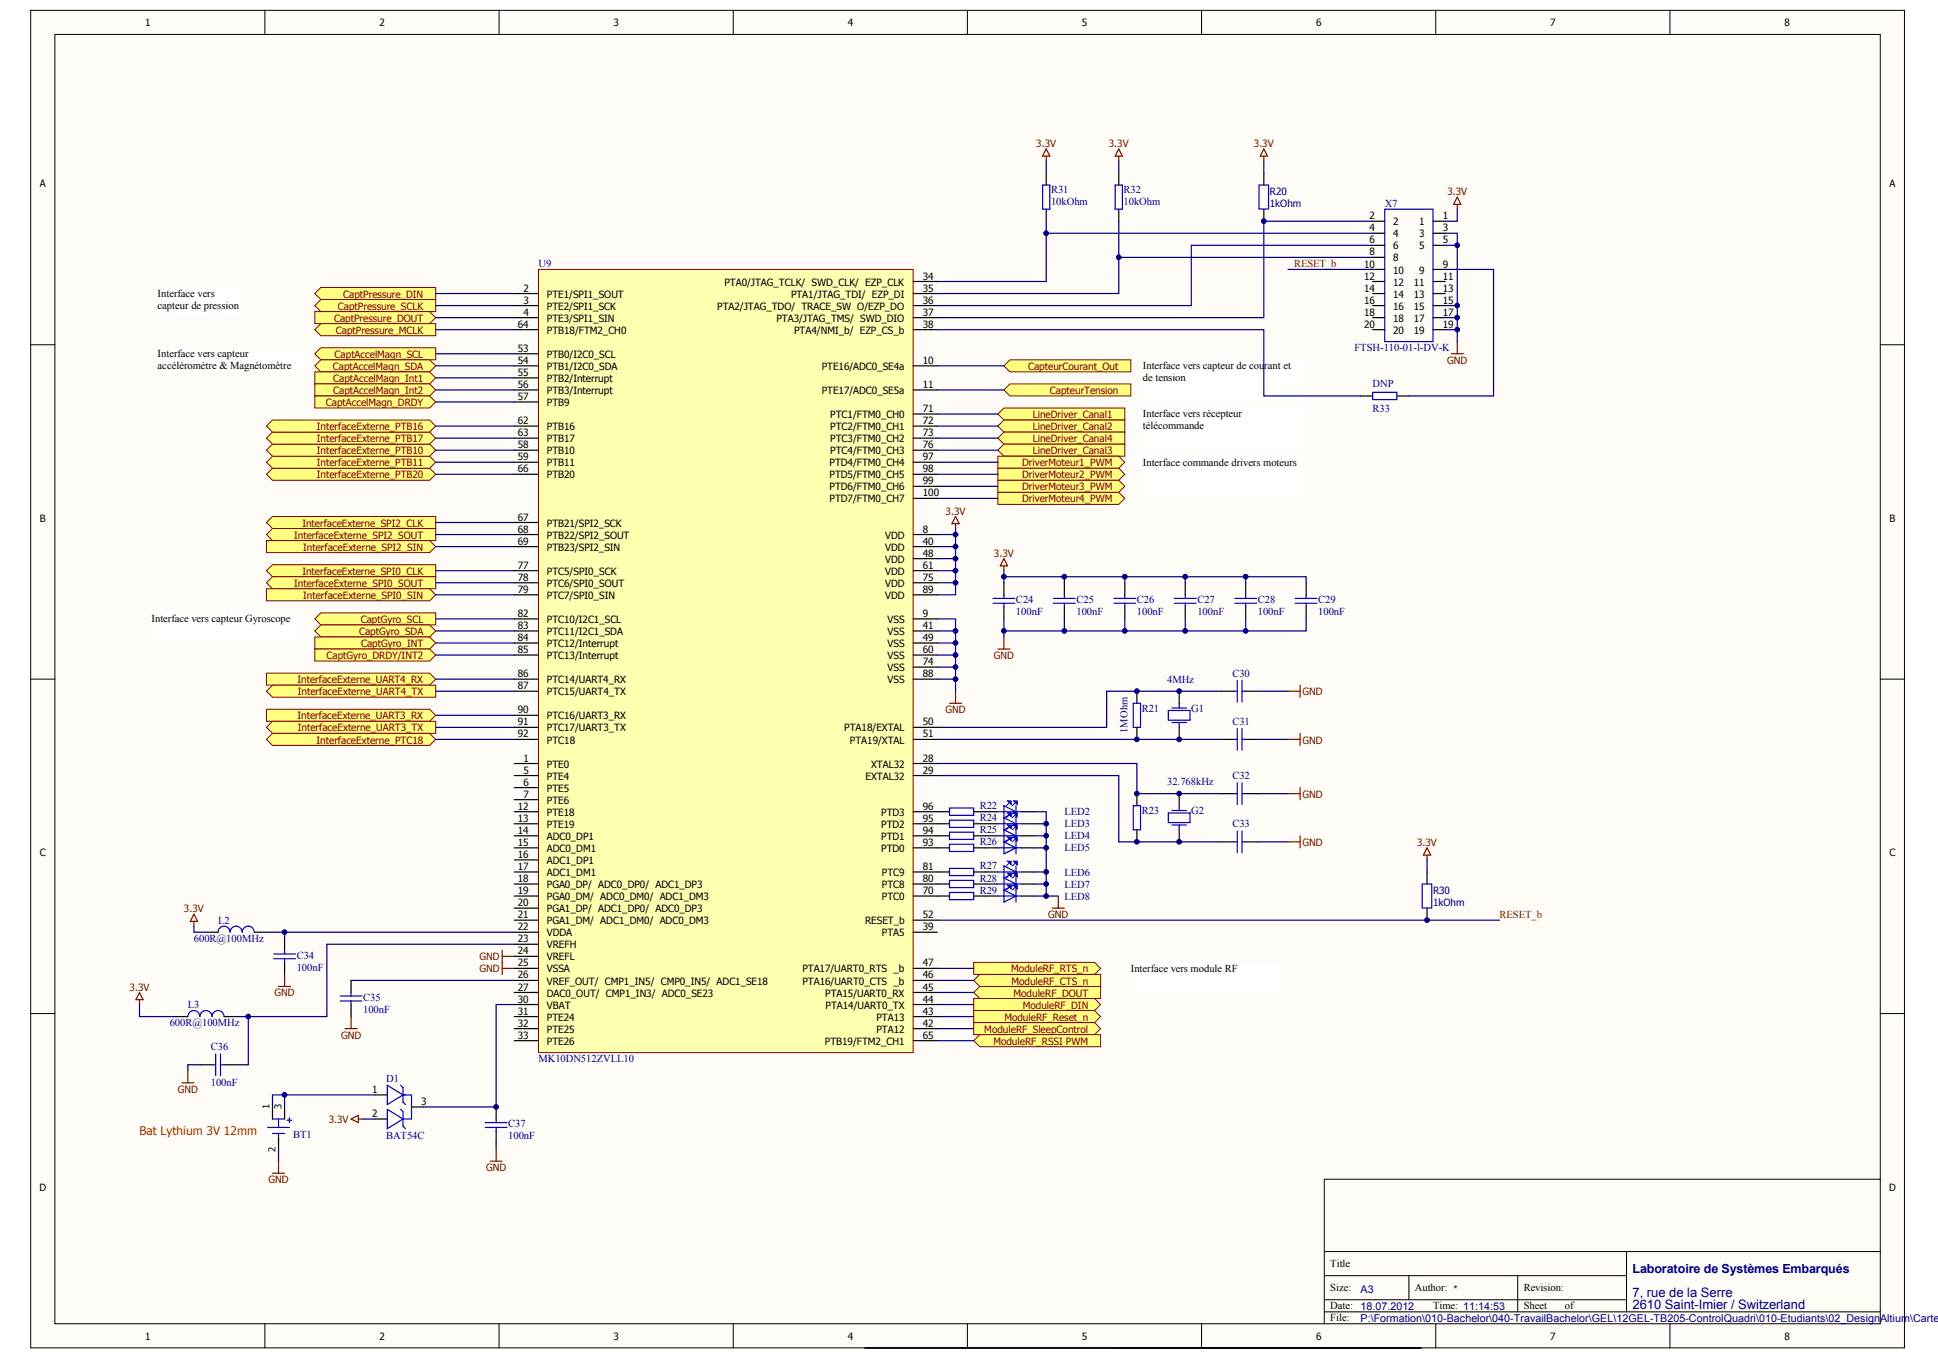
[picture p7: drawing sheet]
<svg xmlns="http://www.w3.org/2000/svg" width="287mm" height="202mm" viewBox="0 0 287 202" stroke-linecap="round" stroke-linejoin="round" font-family="sans-serif">
<defs><g id="words">
<g font-size="1.9" fill="#000080">
<text x="241.6" y="188.3">Laboratoire de Systèmes Embarqués</text>
<text x="241.6" y="191.9">7, rue de la Serre</text>
<text x="241.6" y="193.7">2610 Saint-Imier / Switzerland</text>
</g>
<text font-size="1.8" fill="#f00" x="20.6" y="167.9">Bat Lythium 3V 12mm</text>
<g font-size="1.6" fill="#000080">
<text x="155.5" y="28.6">R31</text>
<text x="166.3" y="28.6">R32</text>
<text x="155.5" y="30.4">10kOhm</text>
<text x="166.3" y="30.4">10kOhm</text>
<text x="204.9" y="30.6">X7</text>
<text x="79.7" y="39.5">U9</text>
<text x="200.5" y="52">FTSH-110-01-l-DV-K</text>
<text x="203.1" y="57.3">DNP</text>
<text x="203.1" y="60.9">R33</text>
<text x="150.4" y="89.3">C24</text>
<text x="159.3" y="89.3">C25</text>
<text x="168.3" y="89.3">C26</text>
<text x="177.2" y="89.3">C27</text>
<text x="186.1" y="89.3">C28</text>
<text x="195.1" y="89.3">C29</text>
<text x="150.4" y="91">100nF</text>
<text x="159.3" y="91">100nF</text>
<text x="168.3" y="91">100nF</text>
<text x="177.2" y="91">100nF</text>
<text x="186.1" y="91">100nF</text>
<text x="195.1" y="91">100nF</text>
<text x="172.7" y="101">4MHz</text>
<text x="182.4" y="100.1">C30</text>
<text x="169" y="105.3">R21</text>
<text x="176.3" y="105.3">G1</text>
<text x="182.4" y="107.3">C31</text>
<text x="166.9" y="108.5" transform="rotate(-90 166.9 108.5)">1MOhm</text>
<text x="145" y="119.8">R22</text>
<text x="172.7" y="116.2">32.768kHz</text>
<text x="182.4" y="115.3">C32</text>
<text x="145" y="125.1">R26</text>
<text x="145" y="123.3">R25</text>
<text x="145" y="121.5">R24</text>
<text x="157.5" y="126">LED5</text>
<text x="157.5" y="124.2">LED4</text>
<text x="157.5" y="120.6">LED2</text>
<text x="157.5" y="122.4">LED3</text>
<text x="169" y="120.5">R23</text>
<text x="176.3" y="120.5">G2</text>
<text x="182.4" y="122.4">C33</text>
<text x="145" y="128.7">R27</text>
<text x="145" y="130.5">R28</text>
<text x="157.5" y="131.3">LED7</text>
<text x="157.5" y="129.6">LED6</text>
<text x="32.3" y="136.7">L2</text>
<text x="145" y="132.2">R29</text>
<text x="157.5" y="133.1">LED8</text>
<text x="28.7" y="139.4">600R@100MHz</text>
<text x="43.9" y="143.6">100nF</text>
<text x="43.9" y="141.9">C34</text>
<text x="27.8" y="149.2">L3</text>
<text x="53.7" y="149.9">100nF</text>
<text x="53.7" y="148.1">C35</text>
<text x="25.1" y="151.9">600R@100MHz</text>
<text x="31.2" y="155.4">C36</text>
<text x="31.2" y="160.8">100nF</text>
<text x="57.1" y="160.1">D1</text>
<text x="79.7" y="157.2">MK10DN512ZVLL10</text>
<text x="75.2" y="166.8">C37</text>
<text x="43.4" y="168.4">BT1</text>
<text x="57.1" y="168.6">BAT54C</text>
<text x="75.2" y="168.6">100nF</text>
<text x="201.4" y="191.3">A3</text>
<text x="201.4" y="193.8">18.07.2012</text>
<text x="201.4" y="195.6">P:\Formation\010-Bachelor\040-TravailBachelor\GEL\12GEL-TB205-ControlQuadri\010-Etudiants\02_DesignAltium\CarteC</text>
</g>
<g font-size="1.6" fill="#800000">
<text x="191.5" y="39.5">RESET_b</text>
<text x="221.9" y="135.8">RESET_b</text>
</g>
<g font-size="1.6">
<text x="23.3" y="43.9">Interface vers</text>
<text x="23.3" y="45.7">capteur de pression</text>
<text x="23.3" y="52.9">Interface vers capteur</text>
<text x="23.3" y="54.6">accéléromètre &amp; Magnétomètre</text>
<text x="169.1" y="54.6">Interface vers capteur de cou</text>
<text x="169.1" y="56.4">de tension</text>
<text x="187.1" y="54.6">rant et</text>
<text x="169.1" y="61.8">Interface vers récepteur</text>
<text x="169.1" y="63.5">télécommande</text>
<text x="169.1" y="68.9">Interface commande drivers moteurs</text>
<text x="22.4" y="92.1">Interface vers capteur Gyroscope</text>
<text x="167.4" y="143.8">Interface vers module RF</text>
<text x="196.9" y="187.5">Title</text>
<text x="196.9" y="191.1">Size:</text>
<text x="209.4" y="191.1">Author: *</text>
<text x="225.5" y="191.1">Revision:</text>
<text x="196.9" y="193.8">Date:</text>
<text x="196.9" y="195.5">File:</text>
<text x="212.1" y="193.8">Time: 11:14:53</text>
<text x="225.5" y="193.8">Sheet</text>
<text x="231.6" y="193.8">of</text>
</g>
<g font-size="1.5">
<text x="21.5" y="3.9">1</text>
<text x="56.1" y="3.9">2</text>
<text x="90.8" y="3.9">3</text>
<text x="125.5" y="3.9">4</text>
<text x="160.1" y="3.9">5</text>
<text x="194.8" y="3.9">6</text>
<text x="229.4" y="3.9">7</text>
<text x="264.1" y="3.9">8</text>
<text x="5.9" y="27.7">A</text>
<text x="279.6" y="27.7">A</text>
<text x="202.7" y="32.5">2</text>
<text x="202.7" y="34.2">4</text>
<text x="206.2" y="33.3">2</text>
<text x="206.2" y="35.1">4</text>
<text x="210" y="33.3">1</text>
<text x="210" y="35.1">3</text>
<text x="213.5" y="32.5">1</text>
<text x="213.5" y="34.2">3</text>
<text x="136.6" y="41.4">34</text>
<text x="201.9" y="39.6">10</text>
<text x="201.9" y="41.4">12</text>
<text x="202.7" y="36">6</text>
<text x="202.7" y="37.8">8</text>
<text x="206.2" y="36.9">6</text>
<text x="206.2" y="38.7">8</text>
<text x="206.2" y="40.5">10</text>
<text x="210" y="36.9">5</text>
<text x="210" y="40.5">9</text>
<text x="213.5" y="36">5</text>
<text x="213.5" y="39.6">9</text>
<text x="213.5" y="41.4">11</text>
<text x="77.5" y="43.2">2</text>
<text x="77.5" y="44.9">3</text>
<text x="77.5" y="46.7">4</text>
<text x="80.9" y="44">PTE1/SPI1_SOUT</text>
<text x="80.9" y="45.8">PTE2/SPI1_SCK</text>
<text x="80.9" y="47.6">PTE3/SPI1_SIN</text>
<text x="106.1" y="45.8">PTA2/JTAG_TDO/ TRACE_SW O/EZP_DO</text>
<text x="107.2" y="42.3">PTA0/JTAG_TCLK/ SWD_CLK/ EZP_CLK</text>
<text x="114.9" y="47.6">PTA3/JTAG_TMS/ SWD_DIO</text>
<text x="117.1" y="44">PTA1/JTAG_TDI/ EZP_DI</text>
<text x="136.6" y="43.2">35</text>
<text x="136.6" y="44.9">36</text>
<text x="136.6" y="46.7">37</text>
<text x="201.9" y="43.2">14</text>
<text x="201.9" y="44.9">16</text>
<text x="201.9" y="46.7">18</text>
<text x="206.2" y="42.3">12</text>
<text x="206.2" y="44">14</text>
<text x="206.2" y="45.8">16</text>
<text x="206.2" y="47.6">18</text>
<text x="209.2" y="42.3">11</text>
<text x="209.2" y="44">13</text>
<text x="209.2" y="45.8">15</text>
<text x="209.2" y="47.6">17</text>
<text x="213.5" y="43.2">13</text>
<text x="213.5" y="44.9">15</text>
<text x="213.5" y="46.7">17</text>
<text x="76.6" y="52.1">53</text>
<text x="76.6" y="53.9">54</text>
<text x="76.6" y="48.5">64</text>
<text x="80.9" y="53">PTB0/I2C0_SCL</text>
<text x="80.9" y="49.4">PTB18/FTM2_CH0</text>
<text x="117.5" y="49.4">PTA4/NMI_b/ EZP_CS_b</text>
<text x="136.6" y="48.5">38</text>
<text x="136.6" y="53.9">10</text>
<text x="201.9" y="48.5">20</text>
<text x="206.2" y="49.4">20</text>
<text x="209.2" y="49.4">19</text>
<text x="213.5" y="48.5">19</text>
<text x="76.6" y="55.6">55</text>
<text x="76.6" y="57.4">56</text>
<text x="76.6" y="59.2">57</text>
<text x="80.9" y="54.7">PTB1/I2C0_SDA</text>
<text x="80.9" y="56.5">PTB2/Interrupt</text>
<text x="80.9" y="58.3">PTB3/Interrupt</text>
<text x="121.6" y="58.3">PTE17/ADC0_SE5a</text>
<text x="121.6" y="54.7">PTE16/ADC0_SE4a</text>
<text x="136.6" y="57.4">11</text>
<text x="76.6" y="62.8">62</text>
<text x="76.6" y="64.6">63</text>
<text x="80.9" y="63.7">PTB16</text>
<text x="80.9" y="65.4">PTB17</text>
<text x="80.9" y="60.1">PTB9</text>
<text x="122.9" y="61.9">PTC1/FTM0_CH0</text>
<text x="122.9" y="63.7">PTC2/FTM0_CH1</text>
<text x="122.9" y="65.4">PTC3/FTM0_CH2</text>
<text x="136.6" y="61">71</text>
<text x="136.6" y="62.8">72</text>
<text x="136.6" y="64.6">73</text>
<text x="76.6" y="66.3">58</text>
<text x="76.6" y="68.1">59</text>
<text x="76.6" y="69.9">66</text>
<text x="80.9" y="67.2">PTB10</text>
<text x="80.9" y="69">PTB11</text>
<text x="80.9" y="70.8">PTB20</text>
<text x="122.8" y="69">PTD4/FTM0_CH4</text>
<text x="122.8" y="70.8">PTD5/FTM0_CH5</text>
<text x="122.9" y="67.2">PTC4/FTM0_CH3</text>
<text x="136.6" y="66.3">76</text>
<text x="136.6" y="68.1">97</text>
<text x="136.6" y="69.9">98</text>
<text x="136.6" y="71.7">99</text>
<text x="5.9" y="77.2">B</text>
<text x="76.6" y="77">67</text>
<text x="80.9" y="77.9">PTB21/SPI2_SCK</text>
<text x="122.8" y="72.6">PTD6/FTM0_CH6</text>
<text x="122.8" y="74.4">PTD7/FTM0_CH7</text>
<text x="136.6" y="73.5">100</text>
<text x="279.6" y="77.2">B</text>
<text x="76.6" y="78.8">68</text>
<text x="76.6" y="80.6">69</text>
<text x="80.9" y="79.7">PTB22/SPI2_SOUT</text>
<text x="80.9" y="81.5">PTB23/SPI2_SIN</text>
<text x="131" y="79.7">VDD</text>
<text x="131" y="81.5">VDD</text>
<text x="131" y="83.3">VDD</text>
<text x="136.6" y="78.8">8</text>
<text x="136.6" y="80.6">40</text>
<text x="136.6" y="82.4">48</text>
<text x="76.6" y="84.2">77</text>
<text x="76.6" y="86">78</text>
<text x="76.6" y="87.7">79</text>
<text x="80.9" y="85.1">PTC5/SPI0_SCK</text>
<text x="80.9" y="86.8">PTC6/SPI0_SOUT</text>
<text x="80.9" y="88.6">PTC7/SPI0_SIN</text>
<text x="131" y="85.1">VDD</text>
<text x="131" y="86.8">VDD</text>
<text x="131" y="88.6">VDD</text>
<text x="136.6" y="84.2">61</text>
<text x="136.6" y="86">75</text>
<text x="136.6" y="87.7">89</text>
<text x="76.6" y="91.3">82</text>
<text x="76.6" y="93.1">83</text>
<text x="76.6" y="94.9">84</text>
<text x="80.9" y="92.2">PTC10/I2C1_SCL</text>
<text x="80.9" y="94">PTC11/I2C1_SDA</text>
<text x="80.9" y="95.8">PTC12/Interrupt</text>
<text x="131.4" y="92.2">VSS</text>
<text x="131.4" y="94">VSS</text>
<text x="131.4" y="95.8">VSS</text>
<text x="136.6" y="91.3">9</text>
<text x="136.6" y="93.1">41</text>
<text x="136.6" y="94.9">49</text>
<text x="76.6" y="100.2">86</text>
<text x="76.6" y="96.7">85</text>
<text x="80.9" y="101.1">PTC14/UART4_RX</text>
<text x="80.9" y="97.5">PTC13/Interrupt</text>
<text x="131.4" y="97.5">VSS</text>
<text x="131.4" y="99.3">VSS</text>
<text x="131.4" y="101.1">VSS</text>
<text x="136.6" y="96.7">60</text>
<text x="136.6" y="98.4">74</text>
<text x="136.6" y="100.2">88</text>
<text x="76.6" y="102">87</text>
<text x="76.6" y="105.6">90</text>
<text x="76.6" y="107.3">91</text>
<text x="80.9" y="102.9">PTC15/UART4_TX</text>
<text x="80.9" y="106.5">PTC16/UART3_RX</text>
<text x="136.6" y="107.3">50</text>
<text x="76.6" y="109.1">92</text>
<text x="77.5" y="112.7">1</text>
<text x="80.9" y="108.2">PTC17/UART3_TX</text>
<text x="80.9" y="113.6">PTE0</text>
<text x="80.9" y="110">PTC18</text>
<text x="125" y="108.2">PTA18/EXTAL</text>
<text x="125.8" y="110">PTA19/XTAL</text>
<text x="128.9" y="113.6">XTAL32</text>
<text x="136.6" y="109.1">51</text>
<text x="136.6" y="112.7">28</text>
<text x="76.6" y="119.8">12</text>
<text x="77.5" y="114.5">5</text>
<text x="77.5" y="116.3">6</text>
<text x="77.5" y="118">7</text>
<text x="80.9" y="115.4">PTE4</text>
<text x="80.9" y="117.2">PTE5</text>
<text x="80.9" y="118.9">PTE6</text>
<text x="128.1" y="115.4">EXTAL32</text>
<text x="136.6" y="114.5">29</text>
<text x="136.6" y="119.8">96</text>
<text x="76.6" y="121.6">13</text>
<text x="76.6" y="123.4">14</text>
<text x="76.6" y="125.2">15</text>
<text x="80.9" y="120.7">PTE18</text>
<text x="80.9" y="122.5">PTE19</text>
<text x="80.9" y="124.3">ADC0_DP1</text>
<text x="130.4" y="124.3">PTD1</text>
<text x="130.4" y="122.5">PTD2</text>
<text x="130.4" y="120.7">PTD3</text>
<text x="136.6" y="125.2">93</text>
<text x="136.6" y="123.4">94</text>
<text x="136.6" y="121.6">95</text>
<text x="5.9" y="126.7">C</text>
<text x="76.6" y="127">16</text>
<text x="76.6" y="128.7">17</text>
<text x="76.6" y="130.5">18</text>
<text x="80.9" y="126.1">ADC0_DM1</text>
<text x="80.9" y="127.9">ADC1_DP1</text>
<text x="80.9" y="129.6">ADC1_DM1</text>
<text x="80.9" y="131.4">PGA0_DP/ ADC0_DP0/ ADC1_DP3</text>
<text x="130.4" y="126.1">PTD0</text>
<text x="130.5" y="131.4">PTC8</text>
<text x="130.5" y="129.6">PTC9</text>
<text x="136.6" y="130.5">80</text>
<text x="136.6" y="128.7">81</text>
<text x="279.6" y="126.7">C</text>
<text x="76.6" y="132.3">19</text>
<text x="76.6" y="134.1">20</text>
<text x="76.6" y="135.9">21</text>
<text x="76.6" y="137.7">22</text>
<text x="80.9" y="133.2">PGA0_DM/ ADC0_DM0/ ADC1_DM3</text>
<text x="80.9" y="135">PGA1_DP/ ADC1_DP0/ ADC0_DP3</text>
<text x="80.9" y="136.8">PGA1_DM/ ADC1_DM0/ ADC0_DM3</text>
<text x="128" y="136.8">RESET_b</text>
<text x="130.5" y="133.2">PTC0</text>
<text x="136.6" y="137.7">39</text>
<text x="136.6" y="135.9">52</text>
<text x="136.6" y="132.3">70</text>
<text x="76.6" y="139.4">23</text>
<text x="76.6" y="141.2">24</text>
<text x="76.6" y="143">25</text>
<text x="80.9" y="138.6">VDDA</text>
<text x="80.9" y="140.3">VREFH</text>
<text x="80.9" y="142.1">VREFL</text>
<text x="80.9" y="143.9">VSSA</text>
<text x="118.7" y="143.9">PTA17/UART0_RTS _b</text>
<text x="130.5" y="138.6">PTA5</text>
<text x="136.6" y="143">47</text>
<text x="76.6" y="144.8">26</text>
<text x="76.6" y="146.6">27</text>
<text x="76.6" y="148.4">30</text>
<text x="80.9" y="145.7">VREF_OUT/ CMP1_IN5/ CMP0_IN5/ ADC1_SE18</text>
<text x="80.9" y="147.5">DAC0_OUT/ CMP1_IN3/ ADC0_SE23</text>
<text x="80.9" y="149.3">VBAT</text>
<text x="118.8" y="145.7">PTA16/UART0_CTS _b</text>
<text x="122.1" y="147.5">PTA15/UART0_RX</text>
<text x="122.2" y="149.3">PTA14/UART0_TX</text>
<text x="136.6" y="148.4">44</text>
<text x="136.6" y="146.6">45</text>
<text x="136.6" y="144.8">46</text>
<text x="76.6" y="150.1">31</text>
<text x="76.6" y="151.9">32</text>
<text x="76.6" y="153.7">33</text>
<text x="80.9" y="151">PTE24</text>
<text x="80.9" y="152.8">PTE25</text>
<text x="80.9" y="154.6">PTE26</text>
<text x="122.1" y="154.6">PTB19/FTM2_CH1</text>
<text x="129.7" y="152.8">PTA12</text>
<text x="129.7" y="151">PTA13</text>
<text x="136.6" y="151.9">42</text>
<text x="136.6" y="150.1">43</text>
<text x="136.6" y="153.7">65</text>
<text x="55.1" y="161.7">1</text>
<text x="55.1" y="165.3">2</text>
<text x="62.3" y="163.5">3</text>
<text x="5.8" y="176.2">D</text>
<text x="279.6" y="176.2">D</text>
<text x="21.5" y="198.3">1</text>
<text x="56.1" y="198.3">2</text>
<text x="90.8" y="198.3">3</text>
<text x="125.5" y="198.3">4</text>
<text x="160.1" y="198.3">5</text>
<text x="194.8" y="198.3">6</text>
<text x="229.4" y="198.3">7</text>
<text x="264.1" y="198.3">8</text>
</g>
<g font-size="1.5" fill="#800000">
<text x="153.4" y="21.8">3.3V</text>
<text x="164.1" y="21.8">3.3V</text>
<text x="185.6" y="21.8">3.3V</text>
<text x="214.2" y="28.9">3.3V</text>
<text x="49.4" y="47.6">CaptPressure_DOUT</text>
<text x="50" y="45.8">CaptPressure_SCLK</text>
<text x="50.8" y="44">CaptPressure_DIN</text>
<text x="49.5" y="53">CaptAccelMagn_SCL</text>
<text x="49.7" y="49.4">CaptPressure_MCLK</text>
<text x="214.2" y="53.8">GND</text>
<text x="49.3" y="54.7">CaptAccelMagn_SDA</text>
<text x="49.3" y="56.5">CaptAccelMagn_Int1</text>
<text x="49.3" y="58.3">CaptAccelMagn_Int2</text>
<text x="152.1" y="54.7">CapteurCourant_Out</text>
<text x="155.4" y="58.3">CapteurTension</text>
<text x="46.9" y="65.4">InterfaceExterne_PTB17</text>
<text x="46.9" y="63.7">InterfaceExterne_PTB16</text>
<text x="48.2" y="60.1">CaptAccelMagn_DRDY</text>
<text x="152.9" y="61.9">LineDriver_Canal1</text>
<text x="152.9" y="63.7">LineDriver_Canal2</text>
<text x="152.9" y="65.4">LineDriver_Canal4</text>
<text x="46.9" y="70.8">InterfaceExterne_PTB20</text>
<text x="46.9" y="69">InterfaceExterne_PTB11</text>
<text x="46.9" y="67.2">InterfaceExterne_PTB10</text>
<text x="151.3" y="69">DriverMoteur1_PWM</text>
<text x="151.3" y="70.8">DriverMoteur2_PWM</text>
<text x="152.9" y="67.2">LineDriver_Canal3</text>
<text x="44.7" y="77.9">InterfaceExterne_SPI2_CLK</text>
<text x="139.9" y="76.1">3.3V</text>
<text x="151.3" y="72.6">DriverMoteur3_PWM</text>
<text x="151.3" y="74.4">DriverMoteur4_PWM</text>
<text x="43.5" y="79.7">InterfaceExterne_SPI2_SOUT</text>
<text x="44.9" y="81.5">InterfaceExterne_SPI2_SIN</text>
<text x="147.1" y="82.4">3.3V</text>
<text x="43.5" y="86.8">InterfaceExterne_SPI0_SOUT</text>
<text x="44.7" y="85.1">InterfaceExterne_SPI0_CLK</text>
<text x="44.9" y="88.6">InterfaceExterne_SPI0_SIN</text>
<text x="53.1" y="94">CaptGyro_SDA</text>
<text x="53.4" y="92.2">CaptGyro_SCL</text>
<text x="53.4" y="95.8">CaptGyro_INT</text>
<text x="44" y="101.1">InterfaceExterne_UART4_RX</text>
<text x="48.3" y="97.5">CaptGyro_DRDY/INT2</text>
<text x="147.1" y="97.5">GND</text>
<text x="44" y="106.5">InterfaceExterne_UART3_RX</text>
<text x="44.1" y="102.9">InterfaceExterne_UART4_TX</text>
<text x="139.9" y="105.5">GND</text>
<text x="192.8" y="102.9">GND</text>
<text x="44.1" y="108.2">InterfaceExterne_UART3_TX</text>
<text x="46.9" y="110">InterfaceExterne_PTC18</text>
<text x="192.8" y="110">GND</text>
<text x="192.8" y="118">GND</text>
<text x="192.8" y="125.2">GND</text>
<text x="209.7" y="125.2">3.3V</text>
<text x="27.2" y="135">3.3V</text>
<text x="155.1" y="135.9">GND</text>
<text x="71" y="142.1">GND</text>
<text x="71" y="143.9">GND</text>
<text x="149.7" y="143.9">ModuleRF_RTS_n</text>
<text x="19.2" y="146.6">3.3V</text>
<text x="40.6" y="147.5">GND</text>
<text x="149.7" y="145.7">ModuleRF_CTS_n</text>
<text x="150" y="147.5">ModuleRF_DOUT</text>
<text x="151.4" y="149.3">ModuleRF_DIN</text>
<text x="50.5" y="153.7">GND</text>
<text x="145.7" y="152.8">ModuleRF_SleepControl</text>
<text x="147" y="154.6">ModuleRF_RSSI PWM</text>
<text x="148.6" y="151">ModuleRF_Reset_n</text>
<text x="26.3" y="161.7">GND</text>
<text x="48.7" y="166.2">3.3V</text>
<text x="71.9" y="173.3">GND</text>
<text x="39.7" y="175.1">GND</text>
</g>
<g font-size="1.5" fill="#000080">
<text x="187.9" y="28.9">R20</text>
<text x="187.9" y="30.7">1kOhm</text>
<text x="212.1" y="134.1">1kOhm</text>
<text x="212.1" y="132.3">R30</text>
</g>
<g font-size="1.4">
<text x="39.9" y="164.2" transform="rotate(-90 39.9 164.2)">1</text>
<text x="41.7" y="164.2" transform="rotate(-90 41.7 164.2)">3</text>
<text x="40.8" y="170.5" transform="rotate(-90 40.8 170.5)">2</text>
</g>
</g></defs>
<g fill="#fffcf8" stroke="#000" stroke-width=".15">
<path d="M4.5 1.5h277.3v198h-277.3z"/>
<path d="M8.1 5.1h270.2v190.8h-270.2z"/>
</g>
<g fill="none" stroke="#000" stroke-width=".15">
<path d="M39.2 1.5v3.6M73.9 1.5v3.6M108.5 1.5v3.6M143.2 1.5v3.6M177.8 1.5v3.6M212.5 1.5v3.6M247.1 1.5v3.6M4.5 51h3.6M278.3 51h3.6M4.5 100.5h3.6M278.3 100.5h3.6M4.5 150h3.6"/>
<path d="M278.3 150h3.6M278.3 174.5h-82.3v21.4M39.2 195.9v3.6M73.9 195.9v3.6M108.5 195.9v3.6M128 199.5h82.3M143.2 195.9v3.6M177.8 195.9v3.6M196 188.8h44.7M196 194.1h82.3M196 192.3h44.7M196 185.2h82.3"/>
<path d="M208.5 188.8v3.5M212.5 195.9v3.6M224.6 188.8v5.3M240.7 185.2v8.9M247.1 195.9v3.6"/>
</g>
<path d="M174.5 102.3v1.8M174.5 107.6v1.8M174.5 117.4v1.8M180.8 109.4h1.8M180.8 102.3h1.8M184.4 109.4h1.7M184.4 102.3h1.7M174.5 122.8v1.8" fill="none" stroke="#000" stroke-width=".18"/>
<g fill="none" stroke="#00f" stroke-width=".18">
<path d="M172.9 105.1h3.2v1.5h-3.2zM173.4 106.9h2.2M173.4 104.8h2.2M173.4 119.9h2.2M174.5 104.1v.7M174.5 106.9v.7M174.5 119.2v.7M182.6 109.4h.5M182.6 102.3h.5M183.1 100.7v3.2M183.1 107.8v3.2M183.8 109.4h.6"/>
<path d="M183.8 100.7v3.2M183.8 107.8v3.2M183.8 102.3h.6M172.9 120.3h3.2v1.4h-3.2zM173.4 122.1h2.2M174.5 122.1v.7"/>
</g>
<path d="M141.4 76.4l.6 1.1h-1.1zM141.4 77.5v.7M140.5 104.1h1.8M141.4 102.3v1.8M190.6 109.4h1.8M190.6 102.3h1.8M192.4 101.4v1.8M192.4 108.5v1.8" fill="none" stroke="#800000" stroke-width=".18"/>
<path d="M138.7 79.1h2.7M141.4 78.2v9.8h-2.7M138.7 91.6h2.7v10.7M138.7 86.2h2.7M138.7 84.5h2.7M138.7 82.7h2.7M138.7 80.9h2.7M138.7 93.4h2.7M138.7 95.2h2.7M138.7 96.9h2.7M138.7 98.7h2.7M138.7 100.5h2.7" fill="none" stroke="#000080" stroke-width=".18"/>
<g fill="#ffff80" stroke="#800000" stroke-width=".15">
<path d="M46.6 43.4l.9-.9h17v1.8h-17z" fill-rule="evenodd"/>
<path d="M46.6 45.2l.9-.9h17v1.8h-17z" fill-rule="evenodd"/>
<path d="M46.6 46.1h17l.9 .9-.9 .9h-17z" fill-rule="evenodd"/>
</g>
<path d="M64.5 43.4h11.6M64.5 45.2h11.6M64.5 47h11.6M64.5 52.4h11.6M64.5 54.1h11.6M64.5 91.6h11.6M64.5 93.4h11.6" fill="none" stroke="#000080" stroke-width=".18"/>
<g fill="#ffff80" stroke="#800000" stroke-width=".15">
<path d="M46.6 52.4l.9-.9h17v1.7h-17z" fill-rule="evenodd"/>
<path d="M46.6 54.1l.9-.9h16.1l.9 .9-.9 .9h-16.1z" fill-rule="evenodd"/>
<path d="M46.6 91.6l.9-.9h17v1.8h-17z" fill-rule="evenodd"/>
<path d="M46.6 93.4l.9-.9h16.1l.9 .9-.9 .9h-16.1z" fill-rule="evenodd"/>
</g>
<g fill="#fff" stroke="#fff" stroke-width=".15">
<path d="M23.3 42.5h12.5v4.5h-12.5z"/>
<path d="M23.3 51.5h22.4v3.5h-22.4z"/>
<path d="M22.4 90.7h22.4v4.4h-22.4z"/>
</g>
<g fill="#ffff80" stroke="#800000" stroke-width=".15">
<path d="M46.6 55h17l.9 .9-.9 .9h-17z" fill-rule="evenodd"/>
<path d="M46.6 56.8h17l.9 .9-.9 .9h-17z" fill-rule="evenodd"/>
<path d="M46.6 58.6h17l.9 .9-.9 .9h-17z" fill-rule="evenodd"/>
</g>
<path d="M64.5 55.9h11.6M64.5 57.7h11.6M64.5 59.5h11.6" fill="none" stroke="#000080" stroke-width=".18"/>
<path d="M46.6 48.8l.9-.9h17v1.8h-17z" fill-rule="evenodd" fill="#ffff80" stroke="#800000" stroke-width=".15"/>
<path d="M64.5 48.8h11.6" fill="none" stroke="#000080" stroke-width=".18"/>
<g fill="#ffff80" stroke="#800000" stroke-width=".15">
<path d="M46.6 94.3h17l.9 .9-.9 .8h-17z" fill-rule="evenodd"/>
<path d="M46.6 96h17l.9 .9-.9 .9h-17z" fill-rule="evenodd"/>
</g>
<path d="M64.5 95.2h11.6M64.5 96.9h11.6" fill="none" stroke="#000080" stroke-width=".18"/>
<g fill="#ffff80" stroke="#800000" stroke-width=".15">
<path d="M144.1 146.9l.9-.9h17.9v1.8h-17.9z" fill-rule="evenodd"/>
<path d="M144.1 147.8h17.9l.9 .9-.9 .8h-17.9z" fill-rule="evenodd"/>
<path d="M144.1 149.5h17.9l.9 .9-.9 .9h-17.9z" fill-rule="evenodd"/>
<path d="M144.1 151.3h17.9l.9 .9-.9 .9h-17.9z" fill-rule="evenodd"/>
<path d="M144.1 145.1l.9-.9h17.9v1.8h-17.9z" fill-rule="evenodd"/>
<path d="M144.1 142.4h17.9l.9 .9-.9 .9h-17.9z" fill-rule="evenodd"/>
</g>
<g fill="#fff" stroke="#fff" stroke-width=".15">
<path d="M167.4 142.4h22.3v4.4h-22.3z"/>
<path d="M169.1 60.4h24.2v6.2h-24.2z"/>
</g>
<g fill="#ffff80" stroke="#800000" stroke-width=".15">
<path d="M147.7 61.3l.9-.9h17.9v1.8h-17.9z" fill-rule="evenodd"/>
<path d="M147.7 63.1l.9-.9h17.9v1.7h-17.9z" fill-rule="evenodd"/>
<path d="M147.7 64.8l.9-.9h17.9v1.8h-17.9z" fill-rule="evenodd"/>
<path d="M147.7 66.6l.9-.9h17.9v1.8h-17.9z" fill-rule="evenodd"/>
</g>
<path d="M138.7 61.3h9M138.7 63.1h9M138.7 64.8h9M138.7 66.6h9" fill="none" stroke="#000080" stroke-width=".18"/>
<g fill="#ffff80" stroke="#800000" stroke-width=".15">
<path d="M147.7 67.5h17.9l.9 .9-.9 .9h-17.9z" fill-rule="evenodd"/>
<path d="M147.7 69.3h17.9l.9 .9-.9 .9h-17.9z" fill-rule="evenodd"/>
<path d="M147.7 71.1h17.9l.9 .9-.9 .9h-17.9z" fill-rule="evenodd"/>
<path d="M147.7 72.9h17.9l.9 .9-.9 .8h-17.9z" fill-rule="evenodd"/>
</g>
<path d="M138.7 68.4h9M138.7 70.2h9M138.7 72h9M138.7 73.8h9" fill="none" stroke="#000080" stroke-width=".18"/>
<path d="M148.6 54.1l.9-.9h17.9v1.8h-17.9z" fill-rule="evenodd" fill="#ffff80" stroke="#800000" stroke-width=".15"/>
<g fill="#fff" stroke="#fff" stroke-width=".15">
<path d="M169.1 67.5h24.2v6.2h-24.2z"/>
<path d="M169.1 53.2h24.2v6.3h-24.2z"/>
</g>
<path d="M148.6 57.7l.9-.9h17.9v1.8h-17.9z" fill-rule="evenodd" fill="#ffff80" stroke="#800000" stroke-width=".15"/>
<g fill="none" stroke="#000080" stroke-width=".18">
<path d="M138.7 54.1h9.9M138.7 57.7h9.9M148.6 84.5v1.7M148.6 91.6v2.7M148.6 85.3h8.9M157.5 91.6v1.8M166.5 85.3v.9M166.5 91.6v1.8M175.4 85.3v.9M175.4 91.6v1.8M184.4 85.3v.9M184.4 91.6v1.8"/>
<path d="M193.3 91.6v1.8h-44.7M138.7 143.3h5.4M138.7 145.1h5.4M138.7 146.9h5.4M138.7 148.7h5.4M138.7 150.4h5.4M138.7 152.2h5.4"/>
</g>
<path d="M148.6 86.2v1.8M148.6 89.8v1.8M157.5 86.2v1.8M157.5 89.8v1.8M166.5 86.2v1.8M166.5 89.8v1.8M175.4 86.2v1.8M175.4 89.8v1.8M184.4 86.2v1.8M184.4 89.8v1.8M193.3 86.2v1.8M193.3 89.8v1.8" fill="none" stroke="#000" stroke-width=".18"/>
<g fill="none" stroke="#00f" stroke-width=".18">
<path d="M147 89.3h3.2M147 88.6h3.2M148.6 88v.6M148.6 89.3v.5M155.9 89.3h3.2M155.9 88.6h3.2M157.5 88v.6M157.5 89.3v.5M164.9 89.3h3.2M164.9 88.6h3.2M166.5 88v.6M166.5 89.3v.5"/>
<path d="M173.8 89.3h3.2M173.8 88.6h3.2M175.4 88v.6M175.4 89.3v.5M182.7 89.3h3.3M182.7 88.6h3.3M184.4 88v.6M184.4 89.3v.5M191.7 89.3h3.2M191.7 88.6h3.2M193.3 88v.6M193.3 89.3v.5"/>
</g>
<path d="M147.7 96h1.8M148.6 82.7l.5 1h-1.1zM148.6 83.7v.8M148.6 94.3v1.7" fill="none" stroke="#800000" stroke-width=".18"/>
<path d="M144.1 154l.9-.9h17.9v1.8h-17.9z" fill-rule="evenodd" fill="#ffff80" stroke="#800000" stroke-width=".15"/>
<g fill="none" stroke="#000080" stroke-width=".18">
<path d="M157.5 86.2v-.9h35.8v.9M138.7 113h29.6v4.4h12.5M138.7 114.8h26.9v9.8h15.2M138.7 109.4h42.1M180.8 102.3h-17v5.3h-25.1M186.1 102.3h4.5M186.1 109.4h4.5M186.1 117.4h4.5M76.1 139.7h-27.7v10.7h-11.7M138.7 136.2h83.2M186.1 124.6h4.5M211.2 127.3v1.7"/>
<path d="M20.6 148.7v1.7h5.4M29.6 157.6h-1.8v.9M35 150.4h1.7M36.7 150.4v7.2h-1.7M52 145.1h24.1M138.7 154h5.4"/>
</g>
<g fill="none" stroke="#000" stroke-width=".18">
<path d="M168.3 102.3v1.8M168.3 107.6v1.8M168.3 117.4v1.8M180.8 117.4h1.8M184.4 117.4h1.7M42.1 138.8v1.8M168.3 122.8v1.8M180.8 124.6h1.8M184.4 124.6h1.7M211.2 129v1.8M211.2 134.4v1.8M26 150.4h1.8"/>
<path d="M29.6 157.6h1.8M33.2 150.4h1.8M33.2 157.6h1.8M42.1 142.4v1.8M52 145.1v1.8M52 148.7v1.7"/>
</g>
<g fill="none" stroke="#00f" stroke-width=".18">
<path d="M167.7 104.1h1.1v3.5h-1.1zM167.7 119.2h1.1v3.6h-1.1zM182.6 117.4h.5M183.1 115.8v3.2M183.8 115.8v3.2M183.8 117.4h.6M182.6 124.6h.5M183.1 123v3.2M183.8 124.6h.6M183.8 123v3.2M210.5 130.8h1.4v3.6h-1.4zM29.6 150.4a.89 .89 0 0 0-.9-.9 .89 .89 0 0 0-.9 .9"/>
<path d="M31.4 157.6h.5M31.9 156v3.2M32.6 157.6h.6M32.6 156v3.2M33.2 150.4a.89 .89 0 0 0-.9-.9 .89 .89 0 0 0-.9 .9 .89 .89 0 0 0-.9-.9 .89 .89 0 0 0-.9 .9M40.5 141.9h3.2M40.5 141.2h3.2M42.1 140.6v.6M42.1 141.9v.5M50.3 147.4h3.3M50.3 148.1h3.3M52 146.9v.5"/>
<path d="M52 148.1v.6"/>
</g>
<g fill="none" stroke="#800000" stroke-width=".18">
<path d="M190.6 117.4h1.8M192.4 116.6v1.7M28.7 135.3l.5 1h-1zM28.7 136.3v.8M190.6 124.6h1.8M192.4 123.7v1.8M211.2 125.5l.5 1h-1zM211.2 126.5v.8M20.6 146.9l.6 1h-1.1zM20.6 147.9v.8M27.8 158.5v1.7M41.2 146h1.8"/>
<path d="M42.1 144.2v1.8M51.1 152.2h1.8M52 150.4v1.8M74.3 140.6v3.6M74.3 141.5h1.8M74.3 143.3h1.8M26.9 160.2h1.8"/>
</g>
<g fill="#ffff80" stroke="#800000" stroke-width=".15">
<path d="M39.4 77.3l.9-.9h24.2v1.8h-24.2z" fill-rule="evenodd"/>
<path d="M39.4 79.1l.9-.9h24.2v1.8h-24.2z" fill-rule="evenodd"/>
<path d="M39.4 80h24.2l.9 .9-.9 .9h-24.2z" fill-rule="evenodd"/>
</g>
<path d="M64.5 77.3h11.6M64.5 79.1h11.6M64.5 80.9h11.6" fill="none" stroke="#000080" stroke-width=".18"/>
<g fill="#ffff80" stroke="#800000" stroke-width=".15">
<path d="M39.4 84.5l.9-.9h24.2v1.7h-24.2z" fill-rule="evenodd"/>
<path d="M39.4 86.2l.9-.9h24.2v1.8h-24.2z" fill-rule="evenodd"/>
<path d="M39.4 87.1h24.2l.9 .9-.9 .9h-24.2z" fill-rule="evenodd"/>
</g>
<path d="M64.5 84.5h11.6M64.5 86.2h11.6M64.5 88h11.6" fill="none" stroke="#000080" stroke-width=".18"/>
<g fill="#ffff80" stroke="#800000" stroke-width=".15">
<path d="M39.4 70.2l.9-.9h23.3l.9 .9-.9 .9h-23.3z" fill-rule="evenodd"/>
<path d="M39.4 68.4l.9-.9h23.3l.9 .9-.9 .9h-23.3z" fill-rule="evenodd"/>
<path d="M39.4 66.6l.9-.9h23.3l.9 .9-.9 .9h-23.3z" fill-rule="evenodd"/>
<path d="M39.4 64.8l.9-.9h23.3l.9 .9-.9 .9h-23.3z" fill-rule="evenodd"/>
<path d="M39.4 63.1l.9-.9h23.3l.9 .9-.9 .8h-23.3z" fill-rule="evenodd"/>
</g>
<path d="M64.5 63.1h11.6M64.5 64.8h11.6M64.5 66.6h11.6M64.5 68.4h11.6M64.5 70.2h11.6" fill="none" stroke="#000080" stroke-width=".18"/>
<g fill="#ffff80" stroke="#800000" stroke-width=".15">
<path d="M39.4 99.6h24.2l.9 .9-.9 .9h-24.2z" fill-rule="evenodd"/>
<path d="M39.4 102.3l.9-.9h24.2v1.8h-24.2z" fill-rule="evenodd"/>
</g>
<path d="M64.5 100.5h11.6M64.5 102.3h11.6" fill="none" stroke="#000080" stroke-width=".18"/>
<g fill="#ffff80" stroke="#800000" stroke-width=".15">
<path d="M39.4 105h24.2l.9 .9-.9 .8h-24.2z" fill-rule="evenodd"/>
<path d="M39.4 107.6l.9-.9h24.2v1.8h-24.2z" fill-rule="evenodd"/>
</g>
<path d="M64.5 105.9h11.6M64.5 107.6h11.6" fill="none" stroke="#000080" stroke-width=".18"/>
<path d="M39.4 109.4l.9-.9h23.3l.9 .9-.9 .9h-23.3z" fill-rule="evenodd" fill="#ffff80" stroke="#800000" stroke-width=".15"/>
<g fill="none" stroke="#000080" stroke-width=".18">
<path d="M190.6 39.9h12.5M203.1 36.3h-26.8v8.9h-37.6M203.1 34.5h-48.3v7.2h-16.1M64.5 109.4h11.6M28.7 137.1v.9h1.8M39.4 138h36.7M42.1 138v.8M153 120.1h1.8v12.5M153 132.6h3.6M153 121.9h1.8M153 123.7h1.8M153 125.5h1.8"/>
<path d="M153 130.8h1.8M153 129h1.8M76.1 148.7h-2.7v15.1h-10.7M41.2 170.1v1.7M42.1 162v1.8M53.7 165.6h1.8M55.5 162h-15.2v1.8M73.4 169.2v.9"/>
</g>
<path d="M215.7 29.2l.5 1h-1.1zM215.7 30.2v.8M155.7 134.4h1.8M156.6 132.6v1.8M40.3 173.6h1.8M41.2 171.8v1.8M52 165.6l1-.5v1zM53 165.6h.7M72.5 171.8h1.8M73.4 170.1v1.7" fill="none" stroke="#800000" stroke-width=".18"/>
<g fill="none" stroke="#000" stroke-width=".18">
<path d="M30.5 138h1.8M37.6 138h1.8M138.7 132.6h1.8M138.7 125.5h1.8M138.7 123.7h1.8M138.7 121.9h1.8M138.7 120.1h1.8M138.7 129h1.8M138.7 130.8h1.8M144.1 132.6h3.6M144.1 125.5h3.6M144.1 123.7h3.6"/>
<path d="M144.1 121.9h3.6M144.1 120.1h3.6M144.1 129h3.6M144.1 130.8h3.6M151.3 132.6h1.7M151.3 125.5h1.7M151.3 123.7h1.7M151.3 121.9h1.7M151.3 120.1h1.7M151.3 129h1.7M151.3 130.8h1.7M40.3 163.8v1.8"/>
<path d="M41.2 168.3v1.8M42.1 163.8v1.8M55.5 165.6h1.8M55.5 162h1.8M60.9 163.8h1.8M73.4 163.8v1.8M73.4 167.4v1.8"/>
</g>
<g fill="none" stroke="#00f" stroke-width=".18">
<path d="M140.5 119.6h3.6v1.1h-3.6zM148.6 119.2l1.8 .9-1.8 .9 1.8 .9-1.8 .9 1.8 .9-1.8 .9 1.8 .9-1.8 .9zM150.4 119.2v7.2M34 138a.89 .89 0 0 0-.8-.9 .89 .89 0 0 0-.9 .9M37.6 138a.89 .89 0 0 0-.9-.9 .89 .89 0 0 0-.8 .9 .89 .89 0 0 0-.9-.9 .89 .89 0 0 0-.9 .9M140.5 121.4h3.6v1h-3.6zM140.5 123.1h3.6v1.1h-3.6zM140.5 124.9h3.6v1.1h-3.6zM140.5 128.5h3.6v1.1h-3.6zM140.5 130.3h3.6v1.1h-3.6zM140.5 132.1h3.6v1h-3.6zM147.7 132.6h3.6"/>
<path d="M147.7 125.5h3.6M147.7 123.7h3.6M147.7 121.9h3.6M147.7 120.1h3.6M147.7 130.8h3.6M147.7 129h3.6M148.6 128.1l1.8 .9-1.8 .9 1.8 .9-1.8 .9 1.8 .9-1.8 .9zM150.4 128.1v5.4M39.6 166.8h3.2M40.3 167.7h1.8M40.3 165.6h1.8M41.2 165.6v1.2"/>
<path d="M41.2 167.7v.6M42.5 165.8h.7M42.8 165.4v.7M57.3 164.2l2.3 1.4-2.3 1.4zM57.3 160.6l2.3 1.4-2.3 1.5zM59.3 164.2l.3 .3v2.2l.4 .3M59.3 160.6l.3 .4v2.1l.4 .4M59.6 162h1.3v3.6h-1.3M59.6 162h.4M71.8 166.8h3.2M71.8 166.1h3.2M73.4 165.6v.5"/>
<path d="M73.4 166.8v.6"/>
</g>
<g fill="none" stroke="#00f" stroke-width=".15">
<path d="M149.5 118.7l-.6 .5M150.4 118.7l-.6 .5M149.5 131.2l-.6 .5M149.5 124l-.6 .6M149.5 122.3l-.6 .5M149.5 120.5l-.6 .5M149.5 129.4l-.6 .5M149.5 127.6l-.6 .5M150.4 131.2l-.6 .5M150.4 124l-.6 .6M150.4 122.3l-.6 .5M150.4 120.5l-.6 .5"/>
<path d="M150.4 129.4l-.6 .5M150.4 127.6l-.6 .5"/>
</g>
<g fill="#00f" stroke="#00f" stroke-width=".15">
<path d="M150 131h.5v.5z"/>
<path d="M149.1 131h.5v.5z"/>
<path d="M150 123.9h.5v.5z"/>
<path d="M149.1 123.9h.5v.5z"/>
<path d="M150 122.1h.5v.5z"/>
<path d="M149.1 122.1h.5v.5z"/>
<path d="M150 120.3h.5v.5z"/>
<path d="M149.1 120.3h.5v.5z"/>
<path d="M150 118.5h.5v.5z"/>
<path d="M149.1 118.5h.5v.5z"/>
<path d="M150 129.2h.5v.5z"/>
<path d="M149.1 129.2h.5v.5z"/>
<path d="M150 127.4h.5v.6z"/>
<path d="M149.1 127.4h.5v.6z"/>
</g>
<path d="M79.7 39.9h55.4v115.9h-55.4z" fill="#ffffb0" stroke="#800000" stroke-width=".15"/>
<g fill="none" stroke="#000" stroke-width=".18">
<path d="M154.8 25.6v1.8M154.8 31v1.7M165.6 25.6v1.8M165.6 31v1.7M187 25.6v1.8M187 31v1.7M203.1 32.7h1.8M203.1 34.5h1.8M203.1 36.3h1.8M203.1 39.9h1.8M203.1 38.1h1.8M212.1 32.7h1.8"/>
<path d="M212.1 34.5h1.8M212.1 36.3h1.8M212.1 39.9h1.8M76.1 43.4h3.6M76.1 45.2h3.6M76.1 47h3.6M76.1 48.8h3.6M76.1 52.4h3.6M76.1 54.1h3.6M76.1 57.7h3.6M76.1 55.9h3.6M76.1 59.5h3.6"/>
<path d="M135.2 43.4h3.5M135.2 45.2h3.5M135.2 47h3.5M135.2 41.7h3.5M135.2 48.8h3.5M135.2 54.1h3.5M135.2 57.7h3.5M201.4 58.6h1.7M203.1 43.4h1.8M203.1 45.2h1.8M203.1 47h1.8M203.1 41.7h1.8"/>
<path d="M203.1 48.8h1.8M206.7 58.6h1.8M212.1 43.4h1.8M212.1 45.2h1.8M212.1 47h1.8M212.1 41.7h1.8M212.1 48.8h1.8M76.1 63.1h3.6M76.1 64.8h3.6M76.1 77.3h3.6M76.1 79.1h3.6M76.1 66.6h3.6"/>
<path d="M76.1 68.4h3.6M76.1 70.2h3.6M135.2 63.1h3.5M135.2 64.8h3.5M135.2 79.1h3.5M135.2 61.3h3.5M135.2 66.6h3.5M135.2 68.4h3.5M135.2 70.2h3.5M135.2 72h3.5M135.2 73.8h3.5M76.1 80.9h3.6"/>
<path d="M76.1 84.5h3.6M76.1 86.2h3.6M76.1 88h3.6M76.1 91.6h3.6M76.1 93.4h3.6M76.1 95.2h3.6M76.1 96.9h3.6M135.2 80.9h3.5M135.2 84.5h3.5M135.2 86.2h3.5M135.2 88h3.5M135.2 91.6h3.5"/>
<path d="M135.2 93.4h3.5M135.2 82.7h3.5M135.2 95.2h3.5M135.2 96.9h3.5M135.2 98.7h3.5M76.1 100.5h3.6M76.1 102.3h3.6M76.1 105.9h3.6M76.1 107.6h3.6M76.1 109.4h3.6M76.1 113h3.6M76.1 114.8h3.6"/>
<path d="M76.1 116.6h3.6M76.1 118.3h3.6M135.2 100.5h3.5M135.2 107.6h3.5M135.2 109.4h3.5M135.2 113h3.5M135.2 114.8h3.5M76.1 120.1h3.6M76.1 121.9h3.6M76.1 123.7h3.6M76.1 125.5h3.6M76.1 127.3h3.6"/>
<path d="M76.1 129h3.6M76.1 130.8h3.6M76.1 132.6h3.6M76.1 134.4h3.6M76.1 136.2h3.6M76.1 138h3.6M76.1 139.7h3.6M135.2 120.1h3.5M135.2 121.9h3.5M135.2 123.7h3.5M135.2 125.5h3.5M135.2 129h3.5"/>
<path d="M135.2 130.8h3.5M135.2 132.6h3.5M135.2 136.2h3.5M135.2 138h3.5M76.1 141.5h3.6M76.1 143.3h3.6M76.1 145.1h3.6M76.1 146.9h3.6M76.1 148.7h3.6M76.1 150.4h3.6M76.1 152.2h3.6M76.1 154h3.6"/>
<path d="M135.2 143.3h3.5M135.2 145.1h3.5M135.2 146.9h3.5M135.2 148.7h3.5M135.2 150.4h3.5M135.2 152.2h3.5M135.2 154h3.5"/>
</g>
<path d="M154.3 27.4h1.1v3.6h-1.1zM165 27.4h1.1v3.6h-1.1zM186.3 27.4h1.4v3.5h-1.4zM204.9 31h7.2v19.6h-7.2zM203.1 58.1h3.6v1h-3.6z" fill="none" stroke="#00f" stroke-width=".18"/>
<path d="M154.8 22l.6 1.1h-1.1zM154.8 23.1v.7M165.6 22l.5 1.1h-1.1zM165.6 23.1v.7M187 22l.6 1.1h-1.1zM187 23.1v.7M214.8 52.4h1.8M215.7 50.6v1.8" fill="none" stroke="#800000" stroke-width=".18"/>
<g fill="none" stroke="#000080" stroke-width=".18">
<path d="M154.8 23.8v1.8M154.8 32.7v1.8M165.6 23.8v1.8M165.6 32.7v5.4M187 23.8v1.8M203.1 32.7h-16.1v14.3h-48.3M203.1 38.1h-37.5v5.3h-26.9M213.9 34.5h1.8v16.1M213.9 39.9h7.1v18.7h-12.5M213.9 36.3h1.8M215.7 31v1.7h-1.8M138.7 48.8h48.3v9.8h14.4"/>
<path d="M213.9 45.2h1.8M213.9 47h1.8M213.9 48.8h1.8"/>
</g>
<g fill="#000080" stroke="#000080" stroke-width=".15">
<circle cx="36.7" cy="150.4" r=".35"/>
<circle cx="42.1" cy="162" r=".35"/>
<circle cx="42.1" cy="137.9" r=".35"/>
<circle cx="73.4" cy="163.8" r=".35"/>
<circle cx="141.4" cy="100.5" r=".35"/>
<circle cx="141.4" cy="98.7" r=".35"/>
<circle cx="141.4" cy="96.9" r=".35"/>
<circle cx="141.4" cy="95.1" r=".35"/>
<circle cx="141.4" cy="93.4" r=".35"/>
<circle cx="141.4" cy="86.2" r=".35"/>
<circle cx="141.4" cy="84.4" r=".35"/>
<circle cx="141.4" cy="82.7" r=".35"/>
<circle cx="141.4" cy="80.9" r=".35"/>
<circle cx="141.4" cy="79.1" r=".35"/>
<circle cx="148.6" cy="93.4" r=".35"/>
<circle cx="148.6" cy="85.3" r=".35"/>
<circle cx="154.8" cy="132.6" r=".35"/>
<circle cx="154.8" cy="130.8" r=".35"/>
<circle cx="154.8" cy="129" r=".35"/>
<circle cx="154.8" cy="125.5" r=".35"/>
<circle cx="154.8" cy="123.7" r=".35"/>
<circle cx="154.8" cy="121.9" r=".35"/>
<circle cx="154.8" cy="34.5" r=".35"/>
<circle cx="157.5" cy="93.4" r=".35"/>
<circle cx="157.5" cy="85.3" r=".35"/>
<circle cx="165.6" cy="38.1" r=".35"/>
<circle cx="166.5" cy="93.4" r=".35"/>
<circle cx="166.5" cy="85.3" r=".35"/>
<circle cx="168.2" cy="124.6" r=".35"/>
<circle cx="168.2" cy="117.4" r=".35"/>
<circle cx="168.2" cy="109.4" r=".35"/>
<circle cx="168.2" cy="102.3" r=".35"/>
<circle cx="174.5" cy="124.6" r=".35"/>
<circle cx="174.5" cy="117.4" r=".35"/>
<circle cx="174.5" cy="109.4" r=".35"/>
<circle cx="174.5" cy="102.3" r=".35"/>
<circle cx="175.4" cy="93.4" r=".35"/>
<circle cx="175.4" cy="85.3" r=".35"/>
<circle cx="184.3" cy="93.4" r=".35"/>
<circle cx="184.3" cy="85.3" r=".35"/>
<circle cx="187" cy="32.7" r=".35"/>
<circle cx="211.2" cy="136.2" r=".35"/>
<circle cx="215.7" cy="48.8" r=".35"/>
<circle cx="215.7" cy="47" r=".35"/>
<circle cx="215.7" cy="45.2" r=".35"/>
<circle cx="215.7" cy="36.3" r=".35"/>
</g>
<use href="#words"/>
</svg>
